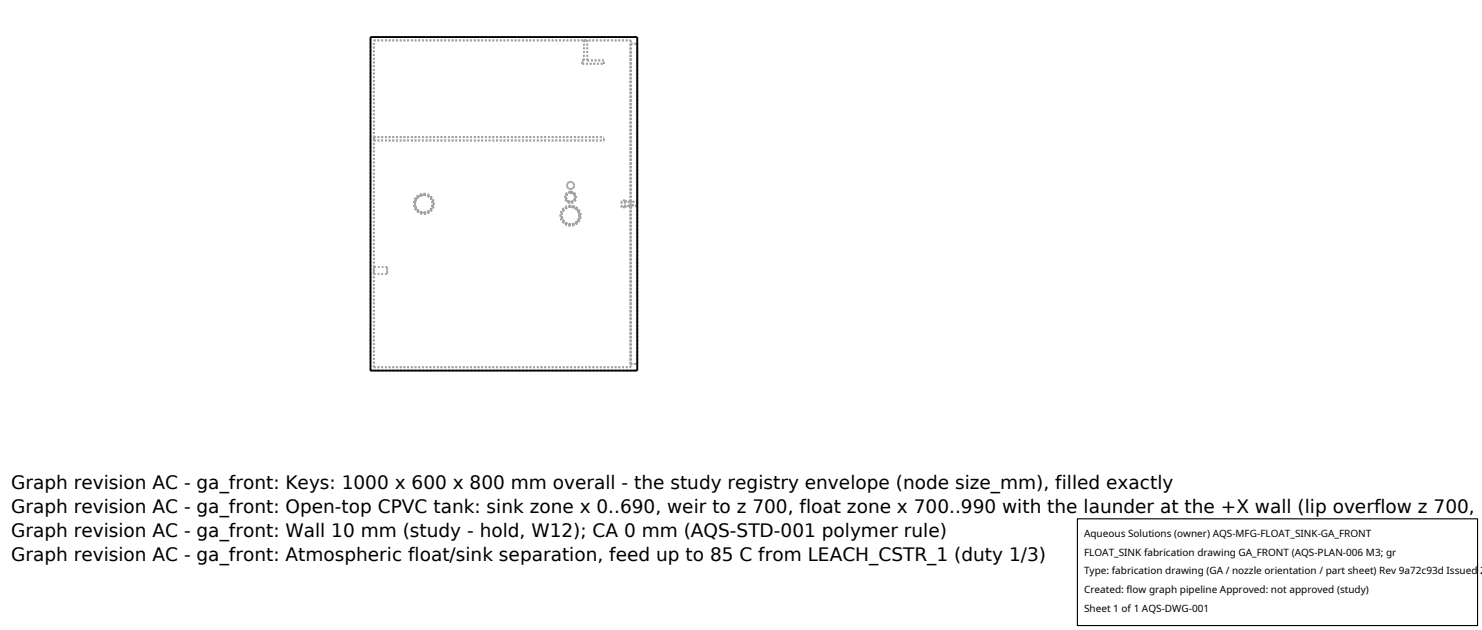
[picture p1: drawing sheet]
<svg xmlns="http://www.w3.org/2000/svg" width="212mm" height="90mm" viewBox="0 0 212 90" stroke-linecap="round" stroke-linejoin="round" font-family="sans-serif">
<defs><g id="words">
<g font-size="2.6">
<text x="1.6" y="69.8">Graph revision AC - ga_front: Keys: 1000 x 600 x 800 mm overall - the study registry envelope (node size_mm), filled exactly</text>
<text x="1.6" y="73.3">Graph revision AC - ga_front: Open-top CPVC tank: sink zone x 0..690, weir to z 700, float zone x 700..990 with the launder at the +X wall (lip overflow z 700,</text>
<text x="1.6" y="76.7">Graph revision AC - ga_front: Wall 10 mm (study - hold, W12); CA 0 mm (AQS-STD-001 polymer rule)</text>
<text x="1.6" y="80.2">Graph revision AC - ga_front: Atmospheric float/sink separation, feed up to 85 C from LEACH_CSTR_1 (duty 1/3)</text>
</g>
<g font-size="1.4">
<text x="154.8" y="76.6">Aqueous Solutions (owner) AQS-MFG-FLOAT_SINK-GA_FRONT</text>
<text x="154.8" y="79.3">FLOAT_SINK fabrication drawing GA_FRONT (AQS-PLAN-006 M3; gr</text>
<text x="154.8" y="82">Type: fabrication drawing (GA / nozzle orientation / part sheet) Rev 9a72c93d Issued 2</text>
<text x="154.8" y="84.7">Created: flow graph pipeline Approved: not approved (study)</text>
<text x="154.8" y="87.4">Sheet 1 of 1 AQS-DWG-001</text>
</g>
</g></defs>
<g fill="none" stroke="#a0a0a0" stroke-width=".26" stroke-dasharray=".3 .3" stroke-linecap="butt">
<path d="M52.9 5.3h38.1M53.4 19.6v.5M53.4 19.6h32.9M53.4 5.8h36.7M83.2 8.6h.2M83.2 9.1h3.1M83.2 9.1v-.5M83.4 5.8h.5M83.4 8.6v-2.8M83.9 8.6v-2.8M83.9 8.6h2.4M86.3 9.1v-.5"/>
<path d="M90.1 6.2h.9M90.1 5.8v46.6M90.1 5.8v23M53.4 38.1v1M53.4 39.1v-1M53.4 20.1h32.9M53.4 39.1h1.9M55.3 38.1v1M55.3 39.1v-1M55.3 38.1h-1.9M60.5 27.8l.6 .2 .3 .2 .3 .5 .1 .4-.1 .5-.3 .4-.4 .3-.5 .1-.5-.1-.4-.3-.3-.5v-.4l.1-.5 .3-.4 .4-.3 .4-.1M60.5 27.9l.5 .1 .4 .2 .3 .5 .1 .4-.1 .5-.3 .4-.4 .3-.5 .1-.5-.1-.4-.3-.2-.5-.1-.4 .1-.5 .3-.4 .3-.2 .5-.1"/>
<path d="M60.5 27.8l.5 .1 .5 .3 .2 .4 .1 .5-.1 .5-.3 .4-.4 .3-.5 .1-.4-.1-.5-.3-.3-.4v-.5v-.5l.3-.4 .4-.3 .5-.1M60.5 27.7l.6 .1 .5 .3 .3 .4 .1 .6-.1 .6-.4 .4-.4 .3-.6 .1-.5-.1-.5-.3-.3-.5-.1-.6 .1-.5 .3-.4 .5-.3 .5-.1M81.5 29.5l-.5 .1-.4 .3-.3 .4-.1 .5 .1 .4 .2 .4 .5 .4 .5 .1 .4-.1 .4-.3 .3-.4 .2-.5-.1-.5-.3-.4-.4-.3-.5-.1M81.5 27.5l-.5 .2-.2 .5 .2 .4 .5 .2 .4-.1 .2-.5-.1-.5-.5-.2M81.5 26l.3 .1 .2 .4-.1 .3-.4 .2-.4-.1-.1-.4 .1-.4 .4-.1M81.5 26l-.4 .1-.1 .4 .1 .3 .4 .2 .3-.1 .2-.4-.1-.4-.4-.1M81.5 27.5l-.4 .2-.2 .4 .1 .5 .5 .2 .4-.1 .2-.5-.1-.5-.5-.2M81.5 27.5l-.5 .2-.2 .4 .2 .5 .5 .3 .4-.2 .3-.5-.2-.5-.5-.2M81.5 27.4l-.6 .2-.2 .5 .2 .6 .5 .3 .6-.2 .3-.6-.2-.6-.6-.2M81.5 29.5l-.5 .1-.4 .3-.3 .4-.1 .5 .1 .4 .3 .5 .4 .2 .5 .1h.4l.5-.3 .2-.4 .1-.5v-.5l-.3-.4-.4-.2-.5-.2M81.5 29.5l-.5 .1-.4 .3-.3 .4-.1 .5 .1 .4 .3 .5 .4 .3 .5 .1 .5-.1 .4-.3 .3-.4 .1-.5-.1-.4-.3-.5-.4-.3-.5-.1M81.5 29.4l-.6 .1-.4 .3-.3 .4-.1 .6 .1 .5 .3 .5 .4 .3 .6 .1 .5-.1 .5-.3 .3-.4 .1-.6-.1-.5-.3-.5-.5-.3-.5-.1"/>
<path d="M86.3 20.1v-.5M88.8 29.6v-1M88.8 28.6v.1M88.8 29.6v-.9M89.3 29.4v.1M89.3 29.5v-.8M89.3 28.7v.1M89.3 28.8h.5M89.3 29.6v-1M89.3 28.6v.1M89.3 28.8v-.1M89.3 29.6v-.2"/>
<path d="M89.3 29.6h-.5M89.3 28.7h-.5M89.3 29.5h.5M89.3 28.7h.5M89.3 28.6h-.5M89.8 29.4v.1M89.8 29.5v-.8M89.8 28.7v.1M89.8 28.8h.3M89.8 29.4h-.5M89.8 29.5h.3M89.8 28.7h.3"/>
<path d="M90.1 28.8v-.1M90.1 28.7v.1M90.1 28.8v-22.6M90.1 29.4v.1M90.1 29.5v-.1M90.1 29.4v23M90.1 28.8h.3M90.1 29.4h-.3M90.4 29.4v-.6M90.4 29.4h-.3M90.4 28.8h.5M90.9 29.4h-.5"/>
<path d="M90.9 29.4v-.6M91 29.4v-.6M91 28.8v-22.6M91 28.8h-.1M91 29.4h-.1M52.9 52.9h38.1M52.9 52.9v-47.6M53.4 52.4h36.7M53.4 52.4v-46.6M90.1 52v-45.8M90.1 52v-22.6M90.1 52h.9"/>
<path d="M91 52.9v-47.6M91 52v-45.8M91 52v-22.6"/>
</g>
<path d="M52.9 5.3h38.1v47.6h-38.1z" fill="none" stroke="#000" stroke-width=".26"/>
<path d="M153.9 74.1h57.1v15.2h-57.1z" fill="#fff" stroke="#000" stroke-width=".16"/>
<use href="#words"/>
</svg>
